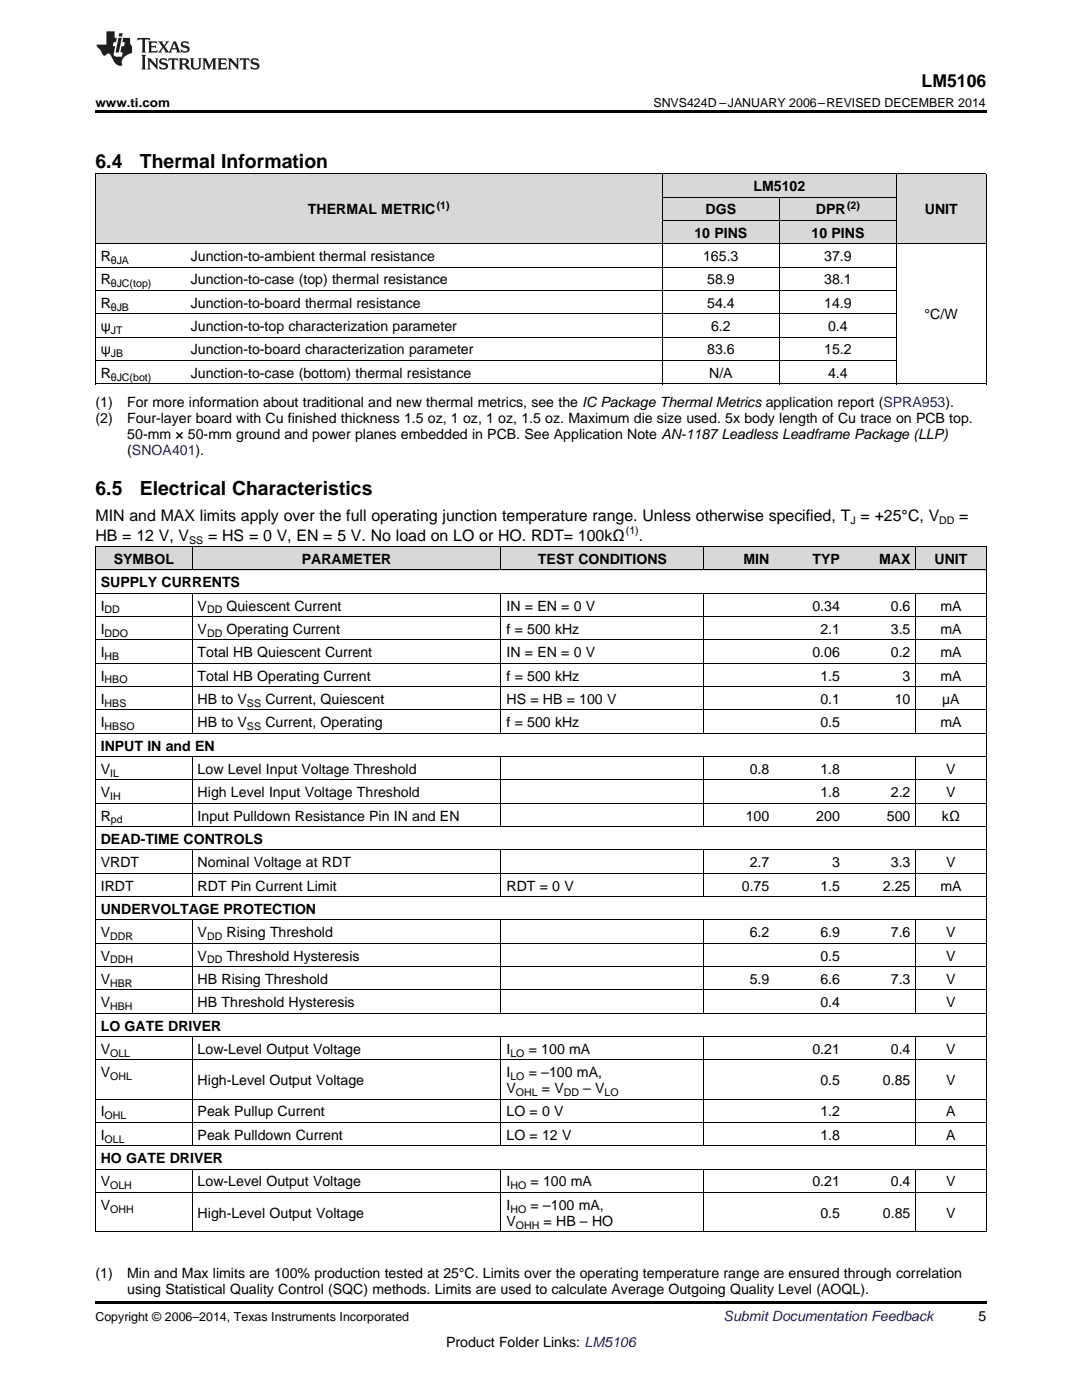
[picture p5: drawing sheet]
<svg xmlns="http://www.w3.org/2000/svg" width="216mm" height="279mm" viewBox="0 0 216 279" stroke-linecap="round" stroke-linejoin="round" font-family="sans-serif">
<defs><g id="words">
<g font-size="3.9">
<text x="19" y="33.5">6.4</text>
<text x="27.9" y="33.5">Thermal Information</text>
<text x="19" y="98.8">6.5</text>
<text x="27.9" y="98.8">Electrical Characteristics</text>
</g>
<text font-size="3.5" x="183.9" y="17.3">LM5106</text>
<g font-size="3.2">
<text x="19" y="104">MIN and MAX limits apply over the full operating junction temperature range. Unless otherwise specified, T = +25°C, V</text>
<text x="19" y="107.9">HB = 12 V, V</text>
<text x="41.5" y="107.9">= HS = 0 V, EN = 5 V. No load on LO or HO. RDT= 100kΩ</text>
<text x="127.5" y="107.9">.</text>
<text x="191.4" y="104">=</text>
</g>
<g font-size="2.8">
<text x="150.4" y="38.1">LM5102</text>
<text x="61.5" y="42.8">THERMAL METRIC</text>
<text x="138.6" y="47.4">10 PINS</text>
<text x="140.8" y="42.8">DGS</text>
<text x="161.9" y="47.4">10 PINS</text>
<text x="162.8" y="42.8">DPR</text>
<text x="184.5" y="42.8">UNIT</text>
<text x="20.1" y="52.1">R</text>
<text x="38.1" y="52.1">Junction-to-ambient thermal resistance</text>
<text x="140.3" y="52.1">165.3</text>
<text x="164.5" y="52.1">37.9</text>
<text x="20.1" y="56.8">R</text>
<text x="38.1" y="56.8">Junction-to-case (top) thermal resistance</text>
<text x="141.1" y="56.8">58.9</text>
<text x="164.5" y="56.8">38.1</text>
<text x="20.1" y="61.4">R</text>
<text x="38.1" y="61.4">Junction-to-board thermal resistance</text>
<text x="141.1" y="61.4">54.4</text>
<text x="164.5" y="61.4">14.9</text>
<text x="184.5" y="63.7">°C/W</text>
<text x="20.1" y="66.1">ψ</text>
<text x="20.1" y="70.7">ψ</text>
<text x="38.1" y="66.1">Junction-to-top characterization parameter</text>
<text x="38.1" y="70.7">Junction-to-board characterization parameter</text>
<text x="141.1" y="70.7">83.6</text>
<text x="141.9" y="66.1">6.2</text>
<text x="164.5" y="70.7">15.2</text>
<text x="165.2" y="66.1">0.4</text>
<text x="20.1" y="75.4">R</text>
<text x="38.1" y="75.4">Junction-to-case (bottom) thermal resistance</text>
<text x="141.5" y="75.4">N/A</text>
<text x="165.2" y="75.4">4.4</text>
<text x="19" y="81.2">(1)</text>
<text x="25.4" y="81.2">For more information about traditional and new thermal metrics, see the IC Package Thermal Metrics application report (SPRA953).</text>
<text x="19" y="84.4">(2)</text>
<text x="25.4" y="84.4">Four-layer board with Cu finished thickness 1.5 oz, 1 oz, 1 oz, 1.5 oz. Maximum die size used. 5x body length of Cu trace on PCB top.</text>
<text x="25.4" y="87.6">50-mm × 50-mm ground and power planes embedded in PCB. See Application Note AN-1187 Leadless Leadframe Package (LLP)</text>
<text x="25.4" y="90.8">(SNOA401).</text>
<text x="22.7" y="112.5">SYMBOL</text>
<text x="60.2" y="112.5">PARAMETER</text>
<text x="107.4" y="112.5">TEST CONDITIONS</text>
<text x="148.3" y="112.5">MIN</text>
<text x="162.1" y="112.5">TYP</text>
<text x="175.4" y="112.5">MAX</text>
<text x="186.5" y="112.5">UNIT</text>
<text x="20.1" y="117.2">SUPPLY CURRENTS</text>
<text x="20.1" y="121.8">I</text>
<text x="39.4" y="121.8">V</text>
<text x="45.2" y="121.8">Quiescent Current</text>
<text x="101.1" y="121.8">IN = EN = 0 V</text>
<text x="162.1" y="121.8">0.34</text>
<text x="177.8" y="121.8">0.6</text>
<text x="187.6" y="121.8">mA</text>
<text x="20.1" y="126.5">I</text>
<text x="20.1" y="131.2">I</text>
<text x="39.4" y="126.5">V</text>
<text x="39.4" y="131.2">Total HB Quiescent Current</text>
<text x="45.2" y="126.5">Operating Current</text>
<text x="101.1" y="126.5">f = 500 kHz</text>
<text x="101.1" y="131.2">IN = EN = 0 V</text>
<text x="162.1" y="131.2">0.06</text>
<text x="163.7" y="126.5">2.1</text>
<text x="177.8" y="126.5">3.5</text>
<text x="177.8" y="131.2">0.2</text>
<text x="187.6" y="126.5">mA</text>
<text x="187.6" y="131.2">mA</text>
<text x="20.1" y="135.8">I</text>
<text x="39.4" y="135.8">Total HB Operating Current</text>
<text x="101.1" y="135.8">f = 500 kHz</text>
<text x="163.7" y="135.8">1.5</text>
<text x="180.1" y="135.8">3</text>
<text x="187.6" y="135.8">mA</text>
<text x="20.1" y="140.5">I</text>
<text x="39.4" y="140.5">HB to V</text>
<text x="52.9" y="140.5">Current, Quiescent</text>
<text x="101.1" y="140.5">HS = HB = 100 V</text>
<text x="163.7" y="140.5">0.1</text>
<text x="178.5" y="140.5">10</text>
<text x="188" y="140.5">µA</text>
<text x="20.1" y="145.1">I</text>
<text x="20.1" y="149.8">INPUT IN and EN</text>
<text x="39.4" y="145.1">HB to V</text>
<text x="52.9" y="145.1">Current, Operating</text>
<text x="101.1" y="145.1">f = 500 kHz</text>
<text x="163.7" y="145.1">0.5</text>
<text x="187.6" y="145.1">mA</text>
<text x="20.1" y="154.4">V</text>
<text x="39.4" y="154.4">Low Level Input Voltage Threshold</text>
<text x="149.6" y="154.4">0.8</text>
<text x="163.7" y="154.4">1.8</text>
<text x="188.8" y="154.4">V</text>
<text x="20.1" y="159.1">V</text>
<text x="39.4" y="159.1">High Level Input Voltage Threshold</text>
<text x="163.7" y="159.1">1.8</text>
<text x="177.8" y="159.1">2.2</text>
<text x="188.8" y="159.1">V</text>
<text x="20.1" y="163.8">R</text>
<text x="39.4" y="163.8">Input Pulldown Resistance Pin IN and EN</text>
<text x="148.8" y="163.8">100</text>
<text x="162.9" y="163.8">200</text>
<text x="177" y="163.8">500</text>
<text x="188" y="163.8">kΩ</text>
<text x="20.1" y="168.4">DEAD-TIME CONTROLS</text>
<text x="20.1" y="173.1">VRDT</text>
<text x="39.4" y="173.1">Nominal Voltage at RDT</text>
<text x="149.6" y="173.1">2.7</text>
<text x="166" y="173.1">3</text>
<text x="177.8" y="173.1">3.3</text>
<text x="188.8" y="173.1">V</text>
<text x="20.1" y="177.7">IRDT</text>
<text x="39.4" y="177.7">RDT Pin Current Limit</text>
<text x="101.1" y="177.7">RDT = 0 V</text>
<text x="148" y="177.7">0.75</text>
<text x="163.7" y="177.7">1.5</text>
<text x="176.2" y="177.7">2.25</text>
<text x="187.6" y="177.7">mA</text>
<text x="20.1" y="182.4">UNDERVOLTAGE PROTECTION</text>
<text x="20.1" y="187">V</text>
<text x="20.1" y="191.7">V</text>
<text x="39.4" y="187">V</text>
<text x="39.4" y="191.7">V</text>
<text x="45.2" y="187">Rising Threshold</text>
<text x="45.2" y="191.7">Threshold Hysteresis</text>
<text x="149.6" y="187">6.2</text>
<text x="163.7" y="187">6.9</text>
<text x="163.7" y="191.7">0.5</text>
<text x="177.8" y="187">7.6</text>
<text x="188.8" y="187">V</text>
<text x="188.8" y="191.7">V</text>
<text x="20.1" y="196.4">V</text>
<text x="39.4" y="196.4">HB Rising Threshold</text>
<text x="149.6" y="196.4">5.9</text>
<text x="163.7" y="196.4">6.6</text>
<text x="177.8" y="196.4">7.3</text>
<text x="188.8" y="196.4">V</text>
<text x="20.1" y="201">V</text>
<text x="39.4" y="201">HB Threshold Hysteresis</text>
<text x="163.7" y="201">0.4</text>
<text x="188.8" y="201">V</text>
<text x="20.1" y="205.7">LO GATE DRIVER</text>
<text x="20.1" y="210.3">V</text>
<text x="20.1" y="215">V</text>
<text x="39.4" y="210.3">Low-Level Output Voltage</text>
<text x="101.1" y="210.3">I</text>
<text x="101.1" y="215">I</text>
<text x="105.5" y="210.3">= 100 mA</text>
<text x="105.5" y="215">= –100 mA,</text>
<text x="162.1" y="210.3">0.21</text>
<text x="177.8" y="210.3">0.4</text>
<text x="188.8" y="210.3">V</text>
<text x="39.4" y="216.6">High-Level Output Voltage</text>
<text x="101.1" y="218.2">V</text>
<text x="108.1" y="218.2">= V</text>
<text x="116.4" y="218.2">– V</text>
<text x="163.7" y="216.6">0.5</text>
<text x="176.2" y="216.6">0.85</text>
<text x="188.8" y="216.6">V</text>
<text x="20.1" y="222.8">I</text>
<text x="20.1" y="227.5">I</text>
<text x="39.4" y="222.8">Peak Pullup Current</text>
<text x="39.4" y="227.5">Peak Pulldown Current</text>
<text x="101.1" y="222.8">LO = 0 V</text>
<text x="101.1" y="227.5">LO = 12 V</text>
<text x="163.7" y="222.8">1.2</text>
<text x="163.7" y="227.5">1.8</text>
<text x="188.8" y="222.8">A</text>
<text x="188.8" y="227.5">A</text>
<text x="20.1" y="232.1">HO GATE DRIVER</text>
<text x="20.1" y="236.8">V</text>
<text x="39.4" y="236.8">Low-Level Output Voltage</text>
<text x="101.1" y="236.8">I</text>
<text x="105.9" y="236.8">= 100 mA</text>
<text x="162.1" y="236.8">0.21</text>
<text x="177.8" y="236.8">0.4</text>
<text x="188.8" y="236.8">V</text>
<text x="20.1" y="241.4">V</text>
<text x="39.4" y="243">High-Level Output Voltage</text>
<text x="101.1" y="241.4">I</text>
<text x="101.1" y="244.6">V</text>
<text x="105.9" y="241.4">= –100 mA,</text>
<text x="108.5" y="244.6">= HB – HO</text>
<text x="163.7" y="243">0.5</text>
<text x="176.2" y="243">0.85</text>
<text x="188.8" y="243">V</text>
<text x="19" y="255.1">(1)</text>
<text x="25.4" y="255.1">Min and Max limits are 100% production tested at 25°C. Limits over the operating temperature range are ensured through correlation</text>
<text x="25.4" y="258.2">using Statistical Quality Control (SQC) methods. Limits are used to calculate Average Outgoing Quality Level (AOQL).</text>
<text x="195.3" y="263.6">5</text>
<text x="89" y="268.9">Product Folder Links: LM5106</text>
</g>
<text font-size="2.8" fill="#0000c8" x="144.4" y="263.6">Submit Documentation Feedback</text>
<g font-size="2.5">
<text x="19" y="21.4">www.ti.com</text>
<text x="130.4" y="21.4">SNVS424D –JANUARY 2006–REVISED DECEMBER 2014</text>
<text x="19" y="263.6">Copyright © 2006–2014, Texas Instruments Incorporated</text>
</g>
<g font-size="2.1">
<text x="87.1" y="41.7">(1)</text>
<text x="169" y="41.7">(2)</text>
<text x="22.1" y="52.7">θJA</text>
<text x="22.1" y="57.3">θJC(top)</text>
<text x="22.1" y="62">θJB</text>
<text x="22.1" y="66.6">JT</text>
<text x="22.1" y="71.3">JB</text>
<text x="22.1" y="76">θJC(bot)</text>
<text x="124.9" y="106.6">(1)</text>
<text x="169.7" y="104.6">J</text>
<text x="187.4" y="104.6">DD</text>
<text x="37.8" y="108.5">SS</text>
<text x="20.9" y="122.4">DD</text>
<text x="41.3" y="122.4">DD</text>
<text x="20.9" y="127.1">DDO</text>
<text x="20.9" y="131.7">HB</text>
<text x="41.3" y="127.1">DD</text>
<text x="20.9" y="136.4">HBO</text>
<text x="20.9" y="141">HBS</text>
<text x="49.3" y="141">SS</text>
<text x="20.9" y="145.7">HBSO</text>
<text x="49.3" y="145.7">SS</text>
<text x="22" y="155">IL</text>
<text x="22" y="159.7">IH</text>
<text x="22.1" y="164.3">pd</text>
<text x="22" y="187.6">DDR</text>
<text x="41.3" y="187.6">DD</text>
<text x="22" y="192.3">DDH</text>
<text x="22" y="196.9">HBR</text>
<text x="41.3" y="192.3">DD</text>
<text x="22" y="201.6">HBH</text>
<text x="22" y="210.9">OLL</text>
<text x="22" y="215.5">OHL</text>
<text x="101.8" y="210.9">LO</text>
<text x="101.8" y="215.5">LO</text>
<text x="102.9" y="218.7">OHL</text>
<text x="112.5" y="218.7">DD</text>
<text x="120.6" y="218.7">LO</text>
<text x="20.9" y="223.4">OHL</text>
<text x="20.9" y="228">OLL</text>
<text x="22" y="237.3">OLH</text>
<text x="101.8" y="237.3">HO</text>
<text x="22" y="242">OHH</text>
<text x="101.8" y="242">HO</text>
<text x="102.9" y="245.2">OHH</text>
</g>
</g></defs>
<g fill="#d8d8d8">
<path d="M19 109.1h19.4v4.7h-19.4z"/>
<path d="M38.4 109.1h61.6v4.7h-61.6z"/>
<path d="M100 109.1h40.5v4.7h-40.5z"/>
<path d="M140.5 109.1h14.1v4.7h-14.1z"/>
<path d="M154.6 109.1h14.1v4.7h-14.1z"/>
<path d="M168.7 109.1h14v4.7h-14z"/>
<path d="M182.7 109.1h14.1v4.7h-14.1z"/>
<path d="M19 34.7h18v14h-18z"/>
<path d="M37 34.7h95.2v14h-95.2z"/>
<path d="M132.2 44.1h23.3v4.6h-23.3z"/>
<path d="M155.5 44.1h23.4v4.6h-23.4z"/>
<path d="M178.9 34.7h17.9v14h-17.9z"/>
<path d="M132.2 39.4h23.3v4.7h-23.3z"/>
<path d="M155.5 39.4h23.4v4.7h-23.4z"/>
<path d="M132.2 34.7h23.3v4.7h-23.3z"/>
<path d="M155.5 34.7h23.4v4.7h-23.4z"/>
</g>
<path d="M19 22h177.8v.5h-177.8zM19 76.6l.2 .1zM132.1 76.6l.1 .1zM155.4 76.6l.1 .1zM178.8 76.6l.1 .1zM196.7 76.6l.1 .1zM19 259.7h177.8v.5h-177.8z" fill="#000"/>
<g fill="none" stroke="#000" stroke-width=".2">
<path d="M19 34.7h177.8M19.1 34.7v42M132.1 34.7v42M132.2 39.4h46.7M155.5 39.4v37.3M178.8 34.7v42M196.8 34.7v42M19 58h159.9M19 53.3h159.9M19 48.7h177.8M132.2 44h46.7M19 76.6h177.8"/>
<path d="M19 71.9h159.9M19 67.3h159.9M19 62.6h159.9M19 118.4h177.8M19 113.8h177.8M19 109.1h177.8M19.1 109.1v136.8M38.3 109.1v4.7M38.3 118.4v28M100 109.1v4.7M100 118.4v28M140.5 109.1v4.7"/>
<path d="M140.5 118.4v28M182.7 109.1v4.7M182.7 118.4v28M196.8 109.1v136.8M19 137h177.8M19 132.4h177.8M19 127.7h177.8M19 123.1h177.8M19 155.7h177.8M19 151h177.8M19 146.3h177.8M19 141.7h177.8"/>
<path d="M38.3 151v14M100 151v14M140.5 151v14M182.7 151v14M19 178.9h177.8M19 174.3h177.8M19 169.6h177.8M19 165h177.8M19 160.3h177.8M38.3 169.7v9.3M100 169.7v9.3M140.5 169.7v9.3"/>
<path d="M182.7 169.7v9.3M19 197.6h177.8M19 192.9h177.8M19 188.3h177.8M19 183.6h177.8M38.3 183.6v18.7M100 183.6v18.7M140.5 183.6v18.7M182.7 183.6v18.7M19 219.4h177.8M19 211.5h177.8M19 206.9h177.8"/>
<path d="M19 202.2h177.8M38.3 206.9v21.8M100 206.9v21.8M140.5 206.9v21.8M182.7 206.9v21.8M19 238h177.8M19 233.3h177.8M19 228.7h177.8M19 224h177.8M38.3 233.4v12.5M100 233.4v12.5M140.5 233.4v12.5"/>
<path d="M182.7 233.4v12.5M19 245.8h177.8"/>
</g>
<g fill="#231f20">
<path d="M27.5 7.6l-.1 .5 .4-.2h.6v.1v2.1l-.2 .4h1l-.3-.4v-2.1l.1-.1h.5l.5 .2-.2-.5zM29.5 8.3l.2 .3v1.5l-.2 .4h1.8l.2-.6a1.04 1.04 0 0 1-1.3 .2v-.7h.6l.3 .2v-.6l-.3 .2h-.6v-.6l.8-.1 .4 .3-.2-.5zM31.5 8.3l.9 1.1-.9 1.1h.8l-.2-.2 .5-.7 .4 .7-.2 .2h1.5l-.1-.2 .1-.4h.9l.1 .4-.2 .2h1l-.3-.3-.7-1.9h-.5l-.9 2-.8-1 .9-1h-.8l.1 .3-.3 .5-.4-.6 .2-.2zM34.7 8.6l.4 1h-.7zM36.3 8.4a.63 .63 0 0 0-.2 .7 .63 .63 0 0 0 .6 .4l.6 .2 .1 .2a.75 .75 0 0 1-.7 .4 .75 .75 0 0 1-.6-.5l.1 .7 .1-.1a1.11 1.11 0 0 0 1.5-.6 1.13 1.13 0 0 0-1.2-.8l-.1-.4a1.04 1.04 0 0 1 1.2 .2l-.2-.5-.1 .1-.5-.2zM28.2 10.9l.2 .4v2.2l-.2 .4h1l-.3-.4v-2.2l.3-.4zM29.3 11.6l.3 .4v1.5l-.3 .4h.8l-.2-.4v-1.3l1.5 1.7v-1.9l.2-.4h-.7l.2 .4v.9l-1.1-1.3zM32 11.8a.62 .62 0 0 0-.2 .7 .62 .62 0 0 0 .6 .4l.6 .1 .1 .3a.76 .76 0 0 1-.7 .3 .76 .76 0 0 1-.6-.4l.1 .7 .1-.1a1.11 1.11 0 0 0 1.5-.6 1.13 1.13 0 0 0-1.2-.8l-.1-.4a1.04 1.04 0 0 1 1.2 .2l-.2-.6-.1 .1-.5-.1zM33.7 11.6l-.2 .6a.61 .61 0 0 1 .8-.3v1.6l-.2 .4h.9l-.2-.4v-1.6a.63 .63 0 0 1 .8 .3l-.2-.6zM35.6 11.6l.3 .4v1.5l-.3 .4h1l-.2-.2v-.8l.5 .2a.76 .76 0 0 0 1.2 .7l-1-1a.58 .58 0 0 0 .6-.5 .58 .58 0 0 0-.5-.6zM36.4 11.9h.1a.45 .45 0 0 1 .5 .1 .45 .45 0 0 1 .1 .5l-.7 .2zM37.9 11.6l.2 .2a2.17 2.17 0 0 0 .3 1.9 .99 .99 0 0 0 1.6-.6v-1.1l.2-.4h-.7l.2 .2a1.92 1.92 0 0 1-.2 1.8 .6 .6 0 0 1-.9-.5v-1.1l.2-.4zM40.4 11.6l.2 .4v1.5l-.2 .4h.7l-.2-.4v-1.4l.8 1.8 .8-1.8v1.4l-.2 .4h.9l-.2-.4v-1.5l.2-.4h-.8l-.6 1.5-.6-1.5zM43.4 11.6l.2 .4v1.5l-.2 .4h1.8l.2-.6a1.04 1.04 0 0 1-1.3 .1v-.6h.5l.4 .2v-.6l-.4 .2h-.5v-.7h.8l.3 .3-.1-.6zM45.5 11.6l.2 .4v1.5l-.2 .4h.7l-.2-.4v-1.3l1.5 1.7v-1.9l.2-.4h-.7l.2 .4v.9l-1.1-1.3zM47.9 11.6l-.1 .6a.61 .61 0 0 1 .8-.3v1.6l-.3 .4h1l-.3-.4 .1-1.6a.63 .63 0 0 1 .7 .3l-.1-.6zM50.2 11.8a.62 .62 0 0 0-.2 .7 .62 .62 0 0 0 .6 .4l.6 .1 .2 .3a.76 .76 0 0 1-.8 .3 .76 .76 0 0 1-.6-.4l.1 .7 .2-.1a1.11 1.11 0 0 0 1.5-.6 1.13 1.13 0 0 0-1.3-.8l-.1-.4a1.04 1.04 0 0 1 1.2 .2l-.1-.6-.2 .1-.5-.1z"/>
<path d="M21.2 6.3v2.6h-1.9l.1 .4 .7 .9a.91 .91 0 0 0 1 .8 .56 .56 0 0 1 .5-.3 .56 .56 0 0 1 .5 .3l.4 .8a1.53 1.53 0 0 0 1.9 1.2 1.54 1.54 0 0 1 1-2.1l.9-.3v-1.4a1.52 1.52 0 0 1-.3-1.6h-1.4l-.2 .8h.5l-.2 .8h-.4l-.2 1v.2l.4 .1-.2 .8a1.93 1.93 0 0 1-1.6-.3l.3-1.8h-.5l.2-.8h.4l.2-.8h-.4v-1.3zM23.6 7.6l-.6 2.9h.7l.6-2.9zM23.8 6.6l-.1 .7h.6l.2-.7z"/>
</g>
<use href="#words"/>
</svg>
